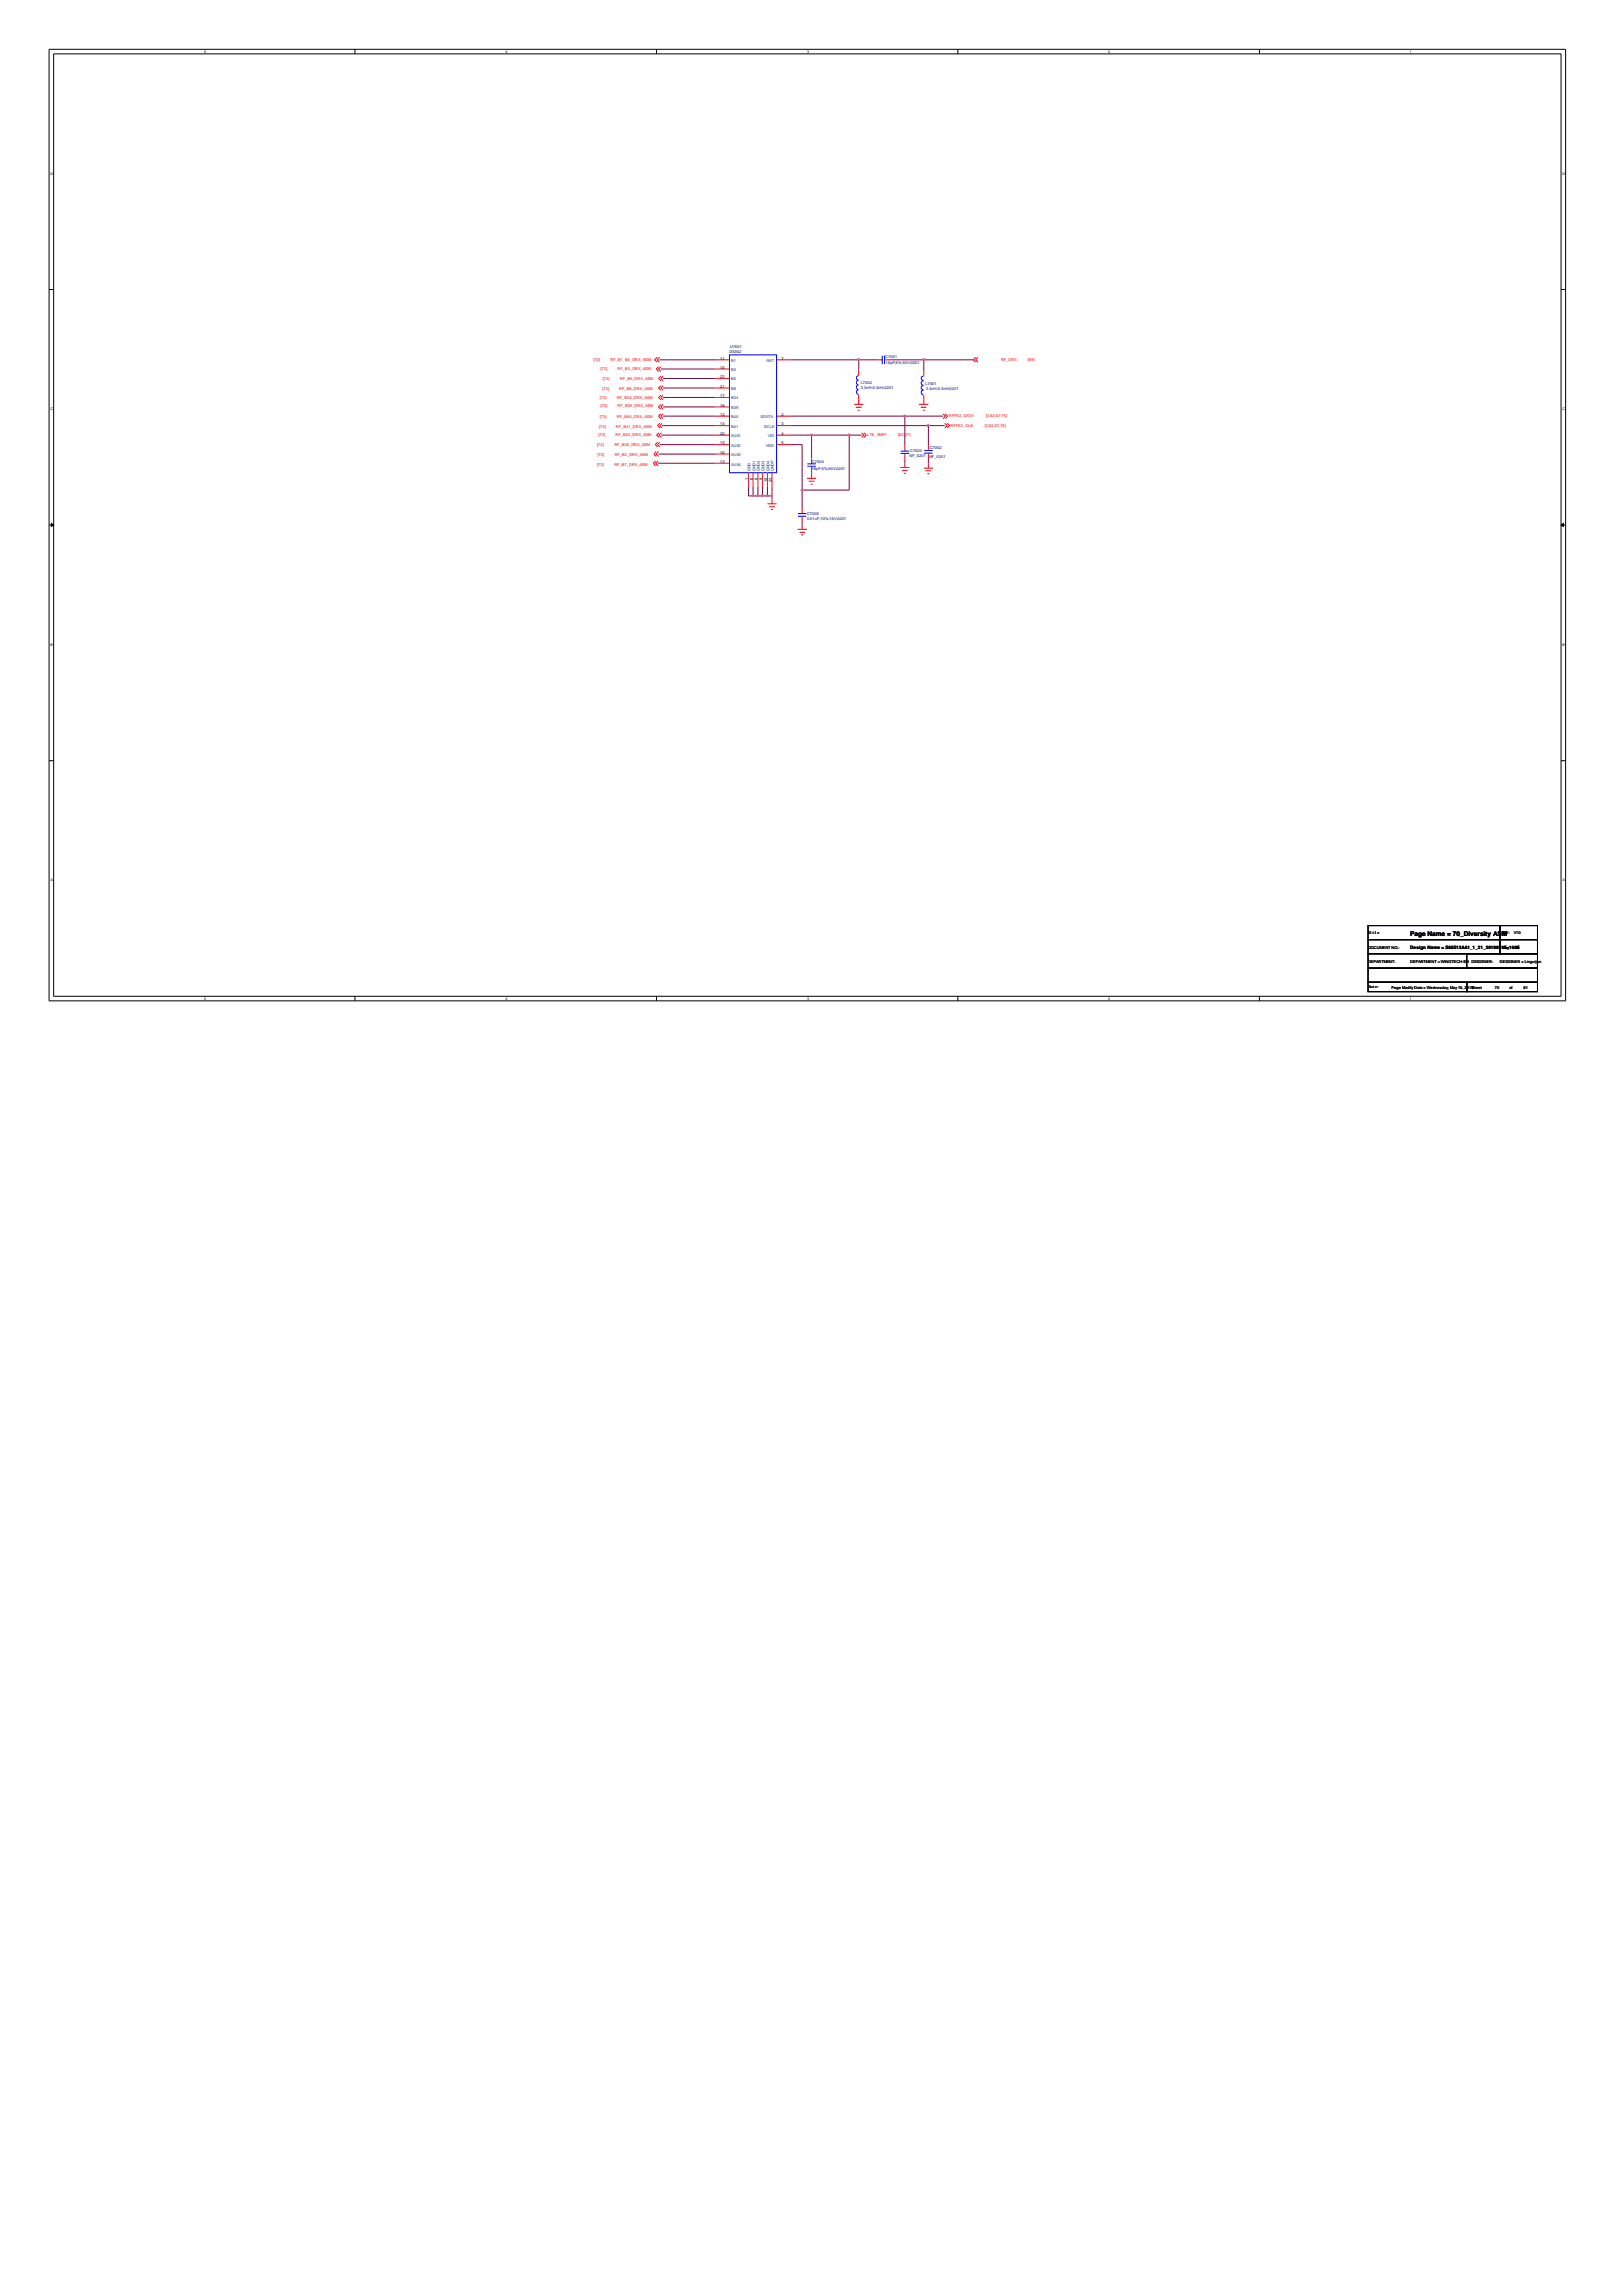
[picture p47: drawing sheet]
<svg xmlns="http://www.w3.org/2000/svg" width="210mm" height="297mm" viewBox="0 0 210 297" stroke-linecap="round" stroke-linejoin="round" font-family="sans-serif">
<defs><g id="words">
<text font-size=".8" x="182.5" y="121.1">Page Name = 70_Diversity ASM</text>
<text font-size=".6" x="182.5" y="122.8">Design Name = S88512AA1_1_21_20190515_1605</text>
<g font-size=".5">
<text x="26.4" y="6.8">5</text>
<text x="65.4" y="6.8">4</text>
<text x="104.4" y="6.8">3</text>
<text x="143.4" y="6.8">2</text>
<text x="182.5" y="6.8">1</text>
<text x="6.5" y="22.6">D</text>
<text x="202.2" y="22.6">D</text>
<text x="93.2" y="46.5">11</text>
<text x="93.2" y="47.7">15</text>
<text x="101.1" y="46.5">7</text>
<text x="6.5" y="53.1">C</text>
<text x="93.2" y="53.8">12</text>
<text x="93.2" y="51.4">17</text>
<text x="93.2" y="52.6">18</text>
<text x="93.2" y="50.2">21</text>
<text x="93.2" y="48.9">22</text>
<text x="101.1" y="53.8">2</text>
<text x="202.2" y="53.1">C</text>
<text x="93.2" y="59.9">13</text>
<text x="93.2" y="55">14</text>
<text x="93.2" y="58.7">16</text>
<text x="93.2" y="57.5">19</text>
<text x="93.2" y="56.2">20</text>
<text x="101.1" y="55">3</text>
<text x="101.1" y="56.2">4</text>
<text x="101.1" y="57.5">5</text>
<text x="96.8" y="62.1" transform="rotate(-90 96.8 62.1)">1</text>
<text x="97.4" y="62.1" transform="rotate(-90 97.4 62.1)">6</text>
<text x="98" y="62.1" transform="rotate(-90 98 62.1)">8</text>
<text x="98.6" y="62.1" transform="rotate(-90 98.6 62.1)">9</text>
<text x="99.3" y="62.4" transform="rotate(-90 99.3 62.4)">10</text>
<text x="99.9" y="62.4" transform="rotate(-90 99.9 62.4)">23</text>
<text x="6.5" y="83.6">B</text>
<text x="202.2" y="83.6">B</text>
<text x="6.5" y="114">A</text>
<text x="202.2" y="114">A</text>
<text x="177" y="120.8">Title</text>
<text x="177" y="122.7">DOCUMENT NO.:</text>
<text x="177" y="124.5">DEPARTMENT:</text>
<text x="182.5" y="124.5">DEPARTMENT = WINGTECH-SH DESIGNER:</text>
<text x="194.1" y="124.5">DESIGNER = Linguijun</text>
<text x="194.4" y="122.7">Size</text>
<text x="194.4" y="120.8">REV:</text>
<text x="195.9" y="120.8">V10</text>
<text x="196.2" y="122.7">D</text>
<text x="26.4" y="129.3">5</text>
<text x="65.4" y="129.3">4</text>
<text x="104.4" y="129.3">3</text>
<text x="143.4" y="129.3">2</text>
<text x="177.1" y="127.9">Date:</text>
<text x="180.1" y="127.9">Page ModifyDate = Wednesday, May15, 2019</text>
<text x="182.5" y="129.3">1</text>
<text x="190.4" y="127.9">Sheet</text>
<text x="193.5" y="127.9">70</text>
<text x="195.3" y="127.9">of</text>
<text x="197.1" y="127.9">81</text>
</g>
<g font-size=".5" fill="#f00">
<text x="76.8" y="46.7">[72]</text>
<text x="77.7" y="47.9">[72]</text>
<text x="79" y="46.7">RF_B1_B4_DRX_ASM</text>
<text x="79.9" y="47.9">RF_B3_DRX_ASM</text>
<text x="129.5" y="46.7">RF_DRX</text>
<text x="133" y="46.7">[69]</text>
<text x="77.6" y="51.7">[72]</text>
<text x="77.7" y="52.7">[72]</text>
<text x="78" y="50.4">[72]</text>
<text x="78" y="49.1">[72]</text>
<text x="79.8" y="51.7">RF_B34_DRX_ASM</text>
<text x="79.9" y="52.7">RF_B39_DRX_ASM</text>
<text x="80.1" y="50.4">RF_B8_DRX_ASM</text>
<text x="80.2" y="49.1">RF_B5_DRX_ASM</text>
<text x="77.3" y="57.7">[72]</text>
<text x="77.3" y="59">[72]</text>
<text x="77.5" y="56.4">[72]</text>
<text x="77.6" y="55.3">[73]</text>
<text x="77.6" y="54.1">[73]</text>
<text x="79.5" y="57.7">RF_B28_DRX_ASM</text>
<text x="79.5" y="59">RF_B2_DRX_ASM</text>
<text x="79.7" y="56.4">RF_B20_DRX_ASM</text>
<text x="79.7" y="55.3">RF_B41_DRX_ASM</text>
<text x="79.8" y="54.1">RF_B40_DRX_ASM</text>
<text x="112.2" y="56.4">LTE_VMIPI</text>
<text x="116.2" y="56.4">[62,67]</text>
<text x="122.8" y="54">RFFE2_DATA</text>
<text x="123" y="55.2">RFFE2_CLK</text>
<text x="127.5" y="55.2">[3,62,67,75]</text>
<text x="127.6" y="54">[3,62,67,75]</text>
<text x="77.3" y="60.2">[73]</text>
<text x="79.5" y="60.2">RF_B7_DRX_ASM</text>
</g>
<g font-size=".5" fill="#000080">
<text x="94.4" y="45.7">D5352</text>
<text x="94.5" y="45">U7001</text>
<text x="114.6" y="46.3">C7001</text>
<text x="114.6" y="47.1">15pF;5%;50V;0201</text>
<text x="111.4" y="49.6">L7002</text>
<text x="111.4" y="50.3">3.3nH;0.3nH;0201</text>
<text x="119.8" y="49.8">L7001</text>
<text x="119.8" y="50.4">3.3nH;0.3nH;0201</text>
<text x="105.1" y="59.8">C7004</text>
<text x="117.7" y="59.2">NF_0201</text>
<text x="117.8" y="58.4">C7003</text>
<text x="120.2" y="59.3">NF_0201</text>
<text x="120.3" y="58">C7002</text>
<text x="105" y="60.9">18pF;5%;50V;0201</text>
<text x="104.4" y="66.6">C7005</text>
<text x="104.4" y="67.3">0.01uF;10%;16V;0201</text>
</g>
<g font-size=".5" fill="#004080">
<text x="94.6" y="46.8">B1</text>
<text x="99.2" y="46.8">ANT</text>
<text x="94.6" y="48">B3</text>
<text x="94.6" y="51.7">B34</text>
<text x="94.6" y="52.9">B39</text>
<text x="94.6" y="50.4">B8</text>
<text x="94.6" y="49.2">B5</text>
<text x="94.6" y="54.1">B40</text>
<text x="94.6" y="55.3">B41</text>
<text x="94.6" y="59">AUX3</text>
<text x="94.6" y="57.8">AUX2</text>
<text x="94.6" y="56.5">AUX1</text>
<text x="98.4" y="54.1">SDATA</text>
<text x="98.9" y="55.3">SCLK</text>
<text x="99.1" y="57.8">VDD</text>
<text x="99.4" y="56.5">VIO</text>
<text x="94.6" y="60.2">AUX4</text>
<text x="97.1" y="61" transform="rotate(-90 97.1 61)">GND</text>
<text x="97.7" y="61" transform="rotate(-90 97.7 61)">GND1</text>
<text x="98.3" y="61" transform="rotate(-90 98.3 61)">GND2</text>
<text x="98.9" y="61" transform="rotate(-90 98.9 61)">GND3</text>
<text x="99.6" y="61" transform="rotate(-90 99.6 61)">GND4</text>
<text x="100.2" y="61" transform="rotate(-90 100.2 61)">GNDP</text>
</g>
</g></defs>
<g fill="none" stroke="#000" stroke-width=".13">
<path d="M6.3 6.4h196.3v123.1h-196.3zM6.9 7h195.1v121.9h-195.1zM45.9 6.4v.6M85 6.4v.6M124 6.4v.6M163 6.4v.6M6.3 37.5h.6M202 37.5h.6M6.3 67.9h.6M202 67.9h.6M6.3 98.4h.6M202 98.4h.6"/>
<path d="M177 119.7h17.1v1.9h-17.1zM194.1 119.7h4.9v1.9h-4.9zM45.9 128.9v.6M85 128.9v.6M124 128.9v.6M163 128.9v.6M177 121.6h17.1v1.8h-17.1zM177 127.1h12.8v1.2h-12.8zM177 125.3h22v1.8h-22zM177 123.4h22v1.9h-22zM189.8 127.1h9.2v1.2h-9.2zM189.8 123.4h9.2v1.9h-9.2z"/>
<path d="M194.1 121.6h4.9v1.8h-4.9z"/>
</g>
<g fill="#000" stroke="#000" stroke-width=".13">
<path d="M6.6 67.7l.3 .2-.3 .2z" fill-rule="evenodd"/>
<path d="M202 67.9l.3-.2v.4z" fill-rule="evenodd"/>
</g>
<g fill="none" stroke="#f00" stroke-width=".13">
<path d="M84.8 59.6l-.3 .3 .3 .4M84.9 58.4l-.3 .3 .3 .3M85 46.2l-.3 .4 .3 .2M85.1 57.2l-.3 .3 .3 .3M85.2 59.6l-.4 .3 .4 .4M85.2 58.4l-.3 .3 .3 .3M85.2 47.4l-.3 .3 .3 .4M85.3 56l-.3 .3 .3 .3M85.3 46.2l-.3 .4 .3 .2M85.4 57.2l-.3 .3 .3 .3M85.4 54.8l-.3 .3 .3 .3M85.5 49.9l-.3 .3 .3 .3"/>
<path d="M85.5 48.7l-.3 .3 .3 .3M85.5 51.1l-.3 .3 .3 .3M85.5 52.3l-.3 .3 .3 .3M85.5 53.5l-.3 .3 .3 .4M85.5 47.4l-.3 .3 .3 .4M85.6 56l-.3 .3 .3 .3M85.7 54.8l-.3 .3 .3 .3M85.8 49.9l-.3 .3 .3 .3M85.8 48.7l-.3 .3 .3 .3M85.8 51.1l-.3 .3 .3 .3M85.8 52.3l-.3 .3 .3 .3M85.8 53.5l-.3 .3 .3 .4"/>
<path d="M92.6 53.8h1.8M92.6 55.1h1.8M92.6 56.3h1.8M92.6 57.5h1.8M92.6 46.6h1.8M92.6 59.9h1.8M92.6 47.7h1.8M92.6 58.7h1.8M92.6 51.4h1.8M92.6 52.6h1.8M92.6 50.2h1.8M92.6 49h1.8"/>
<path d="M100.5 53.8h1.9M100.5 55.1h1.9M100.5 56.3h1.9M100.5 57.5h1.9M100.5 46.6h1.9M105 59.3v.6M110.5 52.3h1.2M110.7 52.7h.8M111 53.1h.3M111.1 48v.6M111.1 51v.7M111.1 51.7v.6"/>
<path d="M111.5 56l.3 .3-.3 .3M111.8 56l.3 .3-.3 .3M113.4 46.6h.6M114.6 46.6h.6M117.1 57.6v.6M117.1 58.8v.7M117.1 59.9v.6M118.9 52.3h1.2M119.2 52.7h.7M119.4 53.1h.3M119.5 48.1v.6M119.5 51.1v1.2"/>
<path d="M120.1 57.6v.6M120.1 58.8v.6M120.1 59.9v.7M122 53.5l.3 .3-.3 .4M122.3 54.8l.3 .3-.3 .3M122.3 53.5l.3 .3-.3 .4M122.6 54.8l.3 .3-.3 .3M126.2 46.2l-.3 .4 .3 .2M126.5 46.2l-.3 .4 .3 .2M96.9 61.2v1.8M97.5 61.2v1.8M98.1 61.2v1.8"/>
<path d="M98.7 61.2v1.8M99.3 65.2h1.2M99.3 61.2v1.8M99.5 65.6h.8M99.8 65.9h.2M99.9 61.2v1.8M99.9 64.6v.6M103.2 68.5h1.2M103.5 68.9h.7M103.7 69.2h.2M103.8 65.7v.7M103.8 67v.5"/>
<path d="M103.8 67.9v.6M104.4 61.9h1.2M104.6 62.3h.8M104.9 62.6h.3M105 60.5v.6M105 61.3v.6M116.5 60.5h1.2M116.7 60.9h.8M117 61.2h.2M119.5 60.6h1.2M119.8 60.9h.7M120 61.3h.3"/>
</g>
<g fill="none" stroke="#00f" stroke-width=".13">
<path d="M94.4 45.9h6.1v15.3h-6.1zM105 59.9v.1M111.1 48.6l-.2 .1a.29 .29 0 0 0-.1 .3 .29 .29 0 0 0 .3 .2M111.1 49.2h-.2a.29 .29 0 0 0-.1 .4 .29 .29 0 0 0 .3 .2M111.1 49.8a.3 .3 0 0 0-.3 .3 .3 .3 0 0 0 .3 .3M111.1 50.4l-.2 .1a.29 .29 0 0 0-.1 .3 .29 .29 0 0 0 .3 .2M114 46.6h.2M114.2 46v1.1M114.5 46.6h.1M114.5 46v1.1M116.5 58.7h1.1M116.5 58.4h1.1"/>
<path d="M117.1 58.2v.2M117.1 58.7v.1M119.5 48.7h-.1a.28 .28 0 0 0-.2 .3 .28 .28 0 0 0 .3 .2M119.5 49.3a.3 .3 0 0 0-.3 .3 .3 .3 0 0 0 .3 .3M119.5 49.9h-.1a.28 .28 0 0 0-.2 .3 .28 .28 0 0 0 .3 .2M119.5 50.5a.3 .3 0 0 0-.3 .3 .3 .3 0 0 0 .3 .3M119.6 58.6h1.1M119.6 58.3h1.1M120.1 58.2v.1M120.1 58.6v.2M103.3 66.8h1.1M103.3 66.4h1.1"/>
<path d="M103.8 66.4h.1M103.8 66.8v.2M104.5 60.3h1.1M104.5 60h1.1M105 60.3v.2"/>
</g>
<g fill="none" stroke="#800040" stroke-width=".13">
<path d="M85.2 59.9h7.4M85.2 58.7h7.4M85.3 46.6h7.3M85.4 57.5h7.2M85.5 47.7h7.1M85.6 56.3h7M85.7 55.1h6.9M85.8 53.8h6.8M85.8 52.6h6.8M85.8 51.4h6.8M85.8 50.2h6.8M85.8 49h6.8"/>
<path d="M102.4 46.6h11M102.4 57.5h1.4v8.2M102.4 55.1h19.9M102.4 56.3h9.1M102.4 53.8h19.6M105 56.3v3M109.9 56.3v7.1h-6.1M111.1 46.6v1.4M111.1 51.7h.1M115.2 46.6h10.7M117.1 53.8v3.8M117.1 59.5v.4"/>
<path d="M119.5 46.6v1.5M120.1 55.1v2.5M120.1 59.4v.5M96.9 63v1.2h3M97.5 63v1.2M98.1 63v1.2M98.7 63v1.2M99.3 63v1.2M99.9 63v1.6M103.8 67.5v.4M105 61.1v.2"/>
</g>
<g fill="#f0f" stroke="#f0f" stroke-width=".13">
<path d="M119.4 46.4l.2 .1-.1 .1z" fill-rule="evenodd"/>
<path d="M111 46.4l.2 .1-.1 .1z" fill-rule="evenodd"/>
<path d="M104.9 56.2h.2v.1h-.2z" fill-rule="evenodd"/>
<path d="M109.8 56.2h.1v.1h-.1z" fill-rule="evenodd"/>
<path d="M120 55h.2v.1h-.2z" fill-rule="evenodd"/>
<path d="M98 64.1h.1v.1h-.1z" fill-rule="evenodd"/>
<path d="M97.4 64.1h.1v.1z" fill-rule="evenodd"/>
<path d="M99.2 64.1h.2l-.1 .1z" fill-rule="evenodd"/>
<path d="M98.6 64.1h.1v.1h-.1z" fill-rule="evenodd"/>
<path d="M99.8 64.1h.1v.1h-.1z" fill-rule="evenodd"/>
<path d="M103.7 63.3l.2 .1-.1 .1z" fill-rule="evenodd"/>
<path d="M117 53.7h.1v.2h-.1z" fill-rule="evenodd"/>
<path d="M119.4 46.4l.2 .1-.1 .1z" fill-rule="evenodd"/>
<path d="M111 46.4l.2 .1-.1 .1z" fill-rule="evenodd"/>
<path d="M104.9 56.2h.2v.1h-.2z" fill-rule="evenodd"/>
<path d="M109.8 56.2h.1v.1h-.1z" fill-rule="evenodd"/>
<path d="M120 55h.2v.1h-.2z" fill-rule="evenodd"/>
<path d="M98 64.1h.1v.1h-.1z" fill-rule="evenodd"/>
<path d="M97.4 64.1h.1v.1z" fill-rule="evenodd"/>
<path d="M99.2 64.1h.2l-.1 .1z" fill-rule="evenodd"/>
<path d="M98.6 64.1h.1v.1h-.1z" fill-rule="evenodd"/>
<path d="M99.8 64.1h.1v.1h-.1z" fill-rule="evenodd"/>
<path d="M103.7 63.3l.2 .1-.1 .1z" fill-rule="evenodd"/>
<path d="M117 53.7h.1v.2h-.1z" fill-rule="evenodd"/>
</g>
<use href="#words"/>
</svg>
